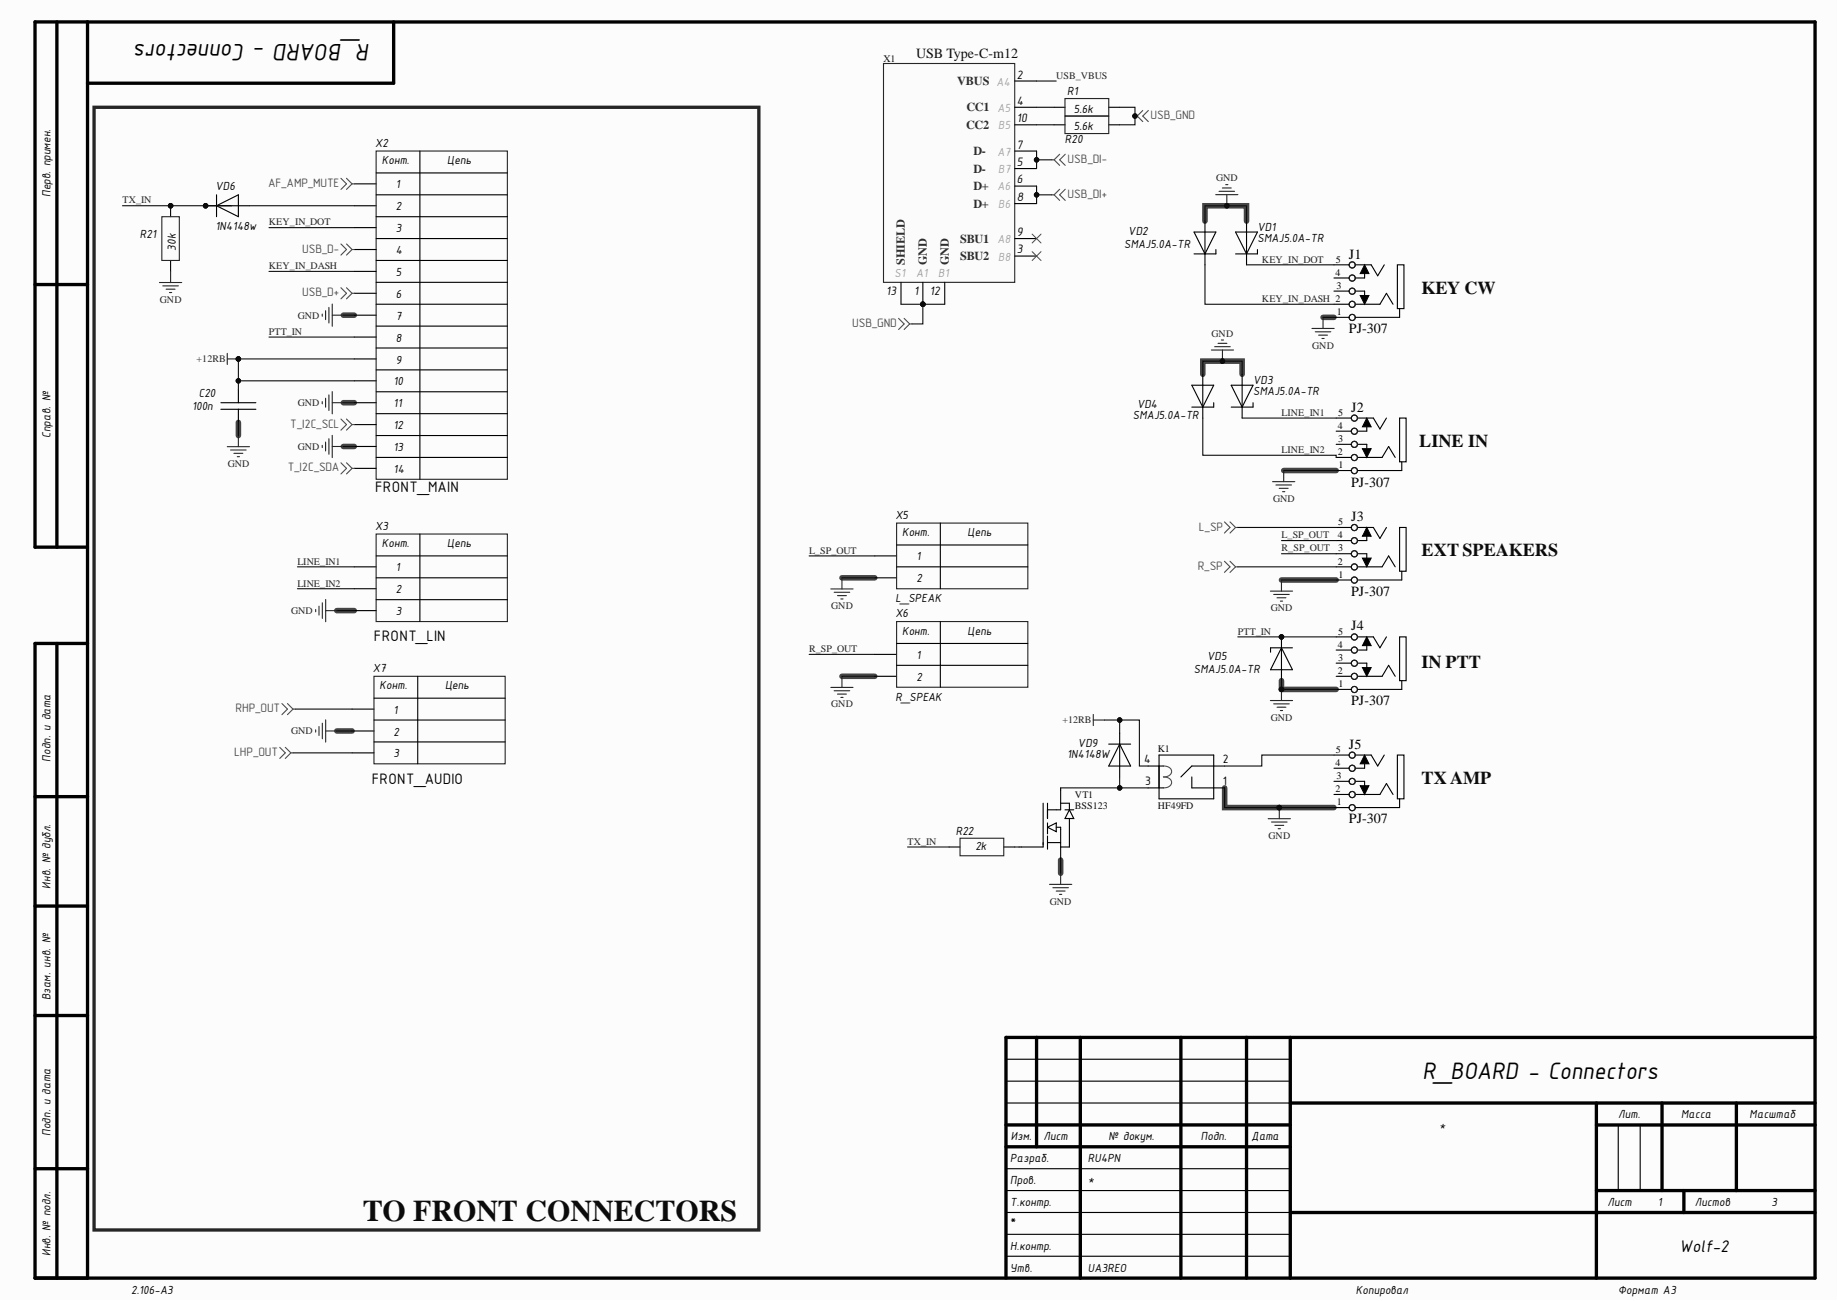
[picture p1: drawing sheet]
<svg xmlns="http://www.w3.org/2000/svg" width="420mm" height="297mm" viewBox="0 0 420 297" stroke-linecap="round" stroke-linejoin="round" font-family="sans-serif">
<defs><g id="words">
<text font-size="6.9" fill="#0e0e0e" x="82.9" y="278.9">TO FRONT CONNECTORS</text>
<g font-size="5.9">
<text x="84.6" y="10" transform="rotate(-180 84.6 10)">R_BOARD - Connectors</text>
<text x="324.9" y="246.4">R_BOARD - Connectors</text>
</g>
<text font-size="4.2" x="383.6" y="285.8">Wolf-2</text>
<g font-size="4.1" fill="#0e0e0e">
<text x="324.7" y="67.1">KEY CW</text>
<text x="324.2" y="102">LINE IN</text>
<text x="324.7" y="127">EXT SPEAKERS</text>
<text x="324.7" y="152.6">IN PTT</text>
<text x="324.7" y="179">TX AMP</text>
</g>
<g font-size="3.7">
<text x="85.7" y="112.3">FRONT_MAIN</text>
<text x="85.4" y="146.5">FRONT_LIN</text>
<text x="84.9" y="178.9">FRONT_AUDIO</text>
</g>
<text font-size="3.2" fill="#0e0e0e" x="209.2" y="13.3">USB Type-C-m12</text>
<g font-size="3.2">
<text x="308.1" y="59.1">J1</text>
<text x="308.1" y="76.1">PJ-307</text>
<text x="308.6" y="94">J2</text>
<text x="308.6" y="111.1">PJ-307</text>
<text x="308.6" y="119">J3</text>
<text x="308.6" y="136.1">PJ-307</text>
<text x="308.6" y="143.9">J4</text>
<text x="308.6" y="161">PJ-307</text>
<text x="308.1" y="170.9">J5</text>
<text x="308.1" y="188">PJ-307</text>
<text x="230.7" y="280.5">*</text>
</g>
<g font-size="2.9">
<text x="243.7" y="21.7">R1</text>
<text x="245.3" y="25.7">5.6k</text>
<text x="245.3" y="29.8">5.6k</text>
<text x="85.7" y="33.5">X2</text>
<text x="243.2" y="32.7">R20</text>
<text x="87.2" y="37.5">Конт.</text>
<text x="102.2" y="37.5">Цепь</text>
<text x="11.5" y="45" transform="rotate(-90 11.5 45)">Перв. примен.</text>
<text x="49.2" y="43.5">VD6</text>
<text x="90.4" y="43">1</text>
<text x="90.4" y="48">2</text>
<text x="49.2" y="52.5">1N4148w</text>
<text x="90.4" y="53">3</text>
<text x="257.7" y="53.7">VD2</text>
<text x="287.2" y="52.7">VD1</text>
<text x="32" y="54.2">R21</text>
<text x="40.2" y="57.2" transform="rotate(-90 40.2 57.2)">30k</text>
<text x="90.4" y="58">4</text>
<text x="256.8" y="56.7">SMAJ5.0A-TR</text>
<text x="287.2" y="55.3">SMAJ5.0A-TR</text>
<text x="90.4" y="63">5</text>
<text x="90.4" y="68">6</text>
<text x="90.4" y="73">7</text>
<text x="90.4" y="78">8</text>
<text x="90.4" y="83">9</text>
<text x="89.9" y="88">10</text>
<text x="286.2" y="87.7">VD3</text>
<text x="43.9" y="93.7">100n</text>
<text x="45.4" y="90.7">C20</text>
<text x="89.9" y="93">11</text>
<text x="258.7" y="95.7">SMAJ5.0A-TR</text>
<text x="259.7" y="93.2">VD4</text>
<text x="286.2" y="90.2">SMAJ5.0A-TR</text>
<text x="11.5" y="99.9" transform="rotate(-90 11.5 99.9)">Справ. №</text>
<text x="89.9" y="98">12</text>
<text x="89.9" y="103">13</text>
<text x="89.9" y="108">14</text>
<text x="204.5" y="118.5">X5</text>
<text x="85.7" y="120.9">X3</text>
<text x="87.2" y="125">Конт.</text>
<text x="102.2" y="125">Цепь</text>
<text x="206" y="122.4">Конт.</text>
<text x="221" y="122.4">Цепь</text>
<text x="90.4" y="130.5">1</text>
<text x="209.3" y="127.9">1</text>
<text x="90.4" y="135.5">2</text>
<text x="204.5" y="137.5">L_SPEAK</text>
<text x="209.3" y="132.9">2</text>
<text x="90.4" y="140.5">3</text>
<text x="204.5" y="140.9">X6</text>
<text x="206" y="144.9">Конт.</text>
<text x="221" y="144.9">Цепь</text>
<text x="85.2" y="153.4">X7</text>
<text x="209.3" y="150.4">1</text>
<text x="209.3" y="155.4">2</text>
<text x="272.7" y="153.7">SMAJ5.0A-TR</text>
<text x="275.7" y="150.7">VD5</text>
<text x="86.7" y="157.4">Конт.</text>
<text x="101.7" y="157.4">Цепь</text>
<text x="204.5" y="160">R_SPEAK</text>
<text x="89.9" y="163">1</text>
<text x="89.9" y="167.9">2</text>
<text x="11.5" y="173.9" transform="rotate(-90 11.5 173.9)">Подп. и дата</text>
<text x="89.9" y="172.9">3</text>
<text x="243.7" y="173.1">1N4148W</text>
<text x="246.2" y="170.7">VD9</text>
<text x="218.3" y="190.6">R22</text>
<text x="222.8" y="194.1">2k</text>
<text x="11.5" y="202.9" transform="rotate(-90 11.5 202.9)">Инв. № дубл.</text>
<text x="11.5" y="228.4" transform="rotate(-90 11.5 228.4)">Взам. инв. №</text>
<text x="328.7" y="257.9">*</text>
<text x="369.6" y="255.3">Лит.</text>
<text x="384" y="255.3">Масса</text>
<text x="399.6" y="255.3">Масштаб</text>
<text x="11.5" y="259.3" transform="rotate(-90 11.5 259.3)">Подп. и дата</text>
<text x="230.9" y="260.3">Изм.</text>
<text x="238.3" y="260.3">Лист</text>
<text x="253.2" y="260.3">№ докум.</text>
<text x="274.3" y="260.3">Подп.</text>
<text x="285.9" y="260.3">Дата</text>
<text x="230.7" y="265.3">Разраб.</text>
<text x="248.5" y="265.3">RU4PN</text>
<text x="230.7" y="270.3">Пров.</text>
<text x="230.7" y="275.3">Т.контр.</text>
<text x="248.5" y="270.3">*</text>
<text x="367.1" y="275.3">Лист</text>
<text x="378.6" y="275.3">1</text>
<text x="387.1" y="275.3">Листов</text>
<text x="404.6" y="275.3">3</text>
<text x="11.5" y="286.7" transform="rotate(-90 11.5 286.7)">Инв. № подл.</text>
<text x="230.7" y="285.4">Н.контр.</text>
<text x="230.7" y="290.4">Утв.</text>
<text x="248.5" y="290.4">UA3REO</text>
<text x="29.9" y="295.4">2.106-A3</text>
<text x="309.7" y="295.4">Копировал</text>
<text x="369.6" y="295.4">Формат А3</text>
</g>
<g font-size="2.9" fill="#a6a6a6">
<text x="228" y="29.5">B5</text>
<text x="227.8" y="35.5">A7</text>
<text x="228" y="39.5">B7</text>
<text x="228" y="47.6">B6</text>
<text x="228" y="59.5">B8</text>
</g>
<g font-size="2.9" fill="#a1a1a1">
<text x="204.3" y="63.2">S1</text>
<text x="209.2" y="63.2">A1</text>
<text x="214.3" y="63.2">B1</text>
</g>
<g font-size="2.8">
<text x="232.2" y="17.9">2</text>
<text x="232.2" y="23.9">4</text>
<text x="232.2" y="27.9">10</text>
<text x="232.2" y="33.9">7</text>
<text x="232.2" y="37.9">5</text>
<text x="232.2" y="41.9">6</text>
<text x="232.2" y="45.9">8</text>
<text x="232.2" y="53.9">9</text>
<text x="232.2" y="57.9">3</text>
<text x="202.4" y="67.4">13</text>
<text x="208.8" y="67.4">1</text>
<text x="212.4" y="67.4">12</text>
<text x="261.3" y="174.3">4</text>
<text x="261.6" y="179.3">3</text>
<text x="279.3" y="179.3">1</text>
<text x="279.3" y="174.3">2</text>
</g>
<g font-size="2.8" fill="#2e2e2e">
<text x="218.6" y="19.4">VBUS A4</text>
<text x="220.7" y="29.4">CC2</text>
<text x="220.7" y="25.4">CC1 A5</text>
<text x="222.3" y="35.4">D-</text>
<text x="222.3" y="39.4">D-</text>
<text x="222.3" y="43.4">D+ A6</text>
<text x="222.3" y="47.4">D+</text>
<text x="219.3" y="55.4">SBU1 A8</text>
<text x="219.3" y="59.4">SBU2</text>
<text x="206.7" y="60.5" transform="rotate(-90 206.7 60.5)">SHIELD</text>
<text x="211.7" y="60.5" transform="rotate(-90 211.7 60.5)">GND</text>
<text x="216.7" y="60.5" transform="rotate(-90 216.7 60.5)">GND</text>
</g>
<g font-size="2.8" fill="#4c4c4c">
<text x="262.8" y="27.2">USB_GND</text>
<text x="243.8" y="37.1">USB_DI-</text>
<text x="61.2" y="42.6">AF_AMP_MUTE</text>
<text x="243.8" y="45.2">USB_DI+</text>
<text x="69" y="57.7">USB_D-</text>
<text x="69" y="67.7">USB_D+</text>
<text x="194.6" y="74.6">USB_GND</text>
<text x="66.3" y="97.6">T_I2C_SCL</text>
<text x="65.7" y="107.6">T_I2C_SDA</text>
<text x="273.9" y="121.2">L_SP</text>
<text x="273.6" y="130.1">R_SP</text>
<text x="53.8" y="162.6">RHP_OUT</text>
<text x="53.5" y="172.6">LHP_OUT</text>
</g>
<g font-size="2.3" fill="#0e0e0e">
<text x="201.8" y="14">X1</text>
<text x="264.5" y="171.7">K1</text>
<text x="245.5" y="182.2">VT1</text>
<text x="245.5" y="184.7">BSS123</text>
<text x="264.5" y="184.7">HF49FD</text>
</g>
<g font-size="2.3" fill="#262626">
<text x="241.2" y="18">USB_VBUS</text>
<text x="277.7" y="41.4">GND</text>
<text x="28" y="46.5">TX_IN</text>
<text x="61.4" y="51.4">KEY_IN_DOT</text>
<text x="288.2" y="60">KEY_IN_DOT</text>
<text x="61.4" y="61.5">KEY_IN_DASH</text>
<text x="36.5" y="69.1">GND</text>
<text x="288.2" y="69">KEY_IN_DASH 2</text>
<text x="61.4" y="76.5">PTT_IN</text>
<text x="68" y="72.8">GND</text>
<text x="276.7" y="76.9">GND</text>
<text x="44.9" y="82.7">+12RB</text>
<text x="299.7" y="79.6">GND</text>
<text x="68" y="92.7">GND</text>
<text x="292.7" y="94.9">LINE_IN1</text>
<text x="52" y="106.5">GND</text>
<text x="68" y="102.7">GND</text>
<text x="292.7" y="103.5">LINE_IN2</text>
<text x="290.8" y="114.6">GND</text>
<text x="292.7" y="122.9">L_SP_OUT</text>
<text x="292.7" y="125.9">R_SP_OUT</text>
<text x="67.9" y="128.9">LINE_IN1</text>
<text x="184.8" y="126.4">L_SP_OUT</text>
<text x="67.9" y="133.9">LINE_IN2</text>
<text x="66.5" y="140.2">GND</text>
<text x="189.9" y="139">GND</text>
<text x="290.3" y="139.5">GND</text>
<text x="184.8" y="148.9">R_SP_OUT</text>
<text x="282.7" y="144.9">PTT_IN</text>
<text x="189.9" y="161.5">GND</text>
<text x="66.5" y="167.7">GND</text>
<text x="242.6" y="165.2">+12RB</text>
<text x="290.3" y="164.6">GND</text>
<text x="289.8" y="191.5">GND</text>
<text x="207.3" y="192.9">TX_IN</text>
<text x="239.8" y="206.5">GND</text>
</g>
<g font-size="2.3">
<text x="305.1" y="60">5</text>
<text x="305.1" y="63">4</text>
<text x="305.2" y="66">3</text>
<text x="305.3" y="72">1</text>
<text x="305.7" y="94.9">5</text>
<text x="305.6" y="98">4</text>
<text x="305.7" y="100.9">3</text>
<text x="305.6" y="104">2</text>
<text x="305.7" y="106.9">1</text>
<text x="305.7" y="120">5</text>
<text x="305.6" y="122.9">4</text>
<text x="305.7" y="125.9">3</text>
<text x="305.6" y="128.9">2</text>
<text x="305.7" y="131.9">1</text>
<text x="305.6" y="147.9">4</text>
<text x="305.7" y="144.9">5</text>
<text x="305.6" y="153.9">2</text>
<text x="305.7" y="150.9">3</text>
<text x="305.7" y="156.9">1</text>
<text x="305.1" y="171.9">5</text>
<text x="305.1" y="174.9">4</text>
<text x="305.2" y="177.9">3</text>
<text x="305.1" y="180.9">2</text>
<text x="305.3" y="183.9">1</text>
</g>
</g></defs>
<g fill="#fcfcfc">
<path d="M0 0h419.6v296.8h-419.6z" fill-rule="evenodd"/>
<path d="M0 0h419.6v296.8h-419.6z" fill-rule="evenodd"/>
</g>
<g fill="none" stroke="#434343" stroke-width="1.3">
<path d="M275.2 50.5v-3.5h9.5v3.5M78.4 72h2.5M302.2 72.5h2.5M54.4 96.4v3M78.4 91.9h2.5M274.7 85.5v-3h9v3M78.4 101.9h2.5M293.2 107.4h12M76.9 139.4h4M192.3 131.9h7.5M292.7 132.4h12.5M192.3 154.4h7.5"/>
<path d="M292.7 155.4v2h12.5M76.9 166.9h3.5M279.7 179.9v4.5h25M242.3 196.4v3"/>
</g>
<g fill="none" stroke="#000" stroke-width=".76">
<path d="M13 5v119.9M20 5v286.8M89.9 5v14h-69.9M8 65h12M20 124.9h-12v-119.9h406.6v286.8h-406.6v-144.9h12M13 146.9v144.9M8 181.9h12M8 206.9h12M8 231.9h12M236.8 236.9v24.9M246.7 236.9v54.9M269.7 236.9v54.9"/>
<path d="M284.7 236.9v54.9M294.7 236.9v54.9M414.6 236.9h-184.8v54.9M229.8 256.8h64.9M294.7 251.8h119.9M364.6 256.9h50M364.6 251.8v40M379.6 251.8v20M396.6 251.8v20M8 266.8h12M229.8 261.8h64.9M294.7 276.8h119.9"/>
<path d="M364.6 271.8h50M384.6 271.8v5"/>
</g>
<g fill="none" stroke="#000" stroke-width=".25">
<path d="M305.2 95.5h3.5M305.2 98.4h3.5M310.2 95.5h3.5l1.5 2.4 1.5-2.4M312.2 97.4v1h-2M319.7 95.5h1.5v9.9h-1.5zM305.2 107.4h3.5M305.2 104.4h3.5M305.2 101.4h3.5M310.2 104.4h5.5l1.5-2.5 1.5 2.5M310.2 101.4h2v1M320.2 105.4v2h-10M80.9 129.4h5"/>
<path d="M80.9 134.4h5M80.9 139.4h5M85.9 126.9h30M85.9 131.9h30M85.9 136.9h30M95.9 121.9v20M305.2 129.4h3.5M305.2 132.4h3.5M305.2 120.4h3.5M305.2 123.4h3.5M305.2 126.4h3.5M310.2 129.4h5.5l1.5-2.5 1.5 2.5"/>
<path d="M310.2 126.4h2v1M310.2 120.4h3.5l1.5 2.5 1.5-2.5M312.2 122.4v1h-2M319.7 120.4h1.5v10h-1.5zM320.2 130.4v2h-10M305.2 157.4h3.5M305.2 145.4h3.5M305.2 154.4h3.5M305.2 148.4h3.5M305.2 151.4h3.5M310.2 151.4h2v1M310.2 145.4h3.5l1.5 2.5 1.5-2.5"/>
<path d="M310.2 154.4h5.5l1.5-2.5 1.5 2.5M312.2 147.4v1h-2M319.7 145.4h1.5v10h-1.5zM320.2 155.4v2h-10M229.8 251.8h64.9M229.8 246.8h64.9M229.8 241.8h64.9M369.6 256.9v14.9M374.6 256.9v14.9M229.8 276.8h64.9M229.8 271.8h64.9M229.8 266.8h64.9"/>
<path d="M229.8 286.8h64.9M229.8 281.8h64.9"/>
</g>
<path d="M72.1 139.2v.5M72.9 138.4v2M73.6 137.6v3.6M74.4 136.9v5.1M74.4 139.4h2.5M85.9 121.9h30v20h-30zM290.2 159.9h5M292.7 157.4v2.5M290.9 160.7h3.6M291.7 161.5h2M292.4 162.2h.5" fill="none" stroke="#262626" stroke-width=".25"/>
<g fill="none" stroke="#1c1c1c" stroke-width=".25">
<circle cx="309.3" cy="95.5" r=".7"/>
<circle cx="309.3" cy="98.5" r=".7"/>
<circle cx="309.3" cy="107.5" r=".7"/>
<circle cx="309.3" cy="101.5" r=".7"/>
<circle cx="309.3" cy="104.5" r=".7"/>
<circle cx="309.3" cy="126.4" r=".7"/>
<circle cx="309.3" cy="120.4" r=".7"/>
<circle cx="309.3" cy="132.4" r=".7"/>
<circle cx="309.3" cy="129.4" r=".7"/>
<circle cx="309.3" cy="123.4" r=".7"/>
<circle cx="309.3" cy="148.4" r=".7"/>
<circle cx="309.3" cy="154.4" r=".7"/>
<circle cx="309.3" cy="145.4" r=".7"/>
<circle cx="309.3" cy="157.4" r=".7"/>
<circle cx="309.3" cy="151.4" r=".7"/>
</g>
<g fill="#000">
<path d="M312.2 95.5l1 1.9h-2z" fill-rule="evenodd"/>
<path d="M311.2 102.4h2l-1 2z" fill-rule="evenodd"/>
<path d="M312.2 120.4l1 2h-2z" fill-rule="evenodd"/>
<path d="M311.2 127.4h2l-1 2z" fill-rule="evenodd"/>
<path d="M312.2 145.4l1 2h-2z" fill-rule="evenodd"/>
<path d="M311.2 152.4h2l-1 2z" fill-rule="evenodd"/>
</g>
<path d="M312.2 95.5l1 1.9h-2zM311.2 102.4h2l-1 2zM311.2 127.4h2l-1 2zM312.2 120.4l1 2h-2zM311.2 152.4h2l-1 2zM312.2 145.4l1 2h-2z" fill="none" stroke="#000" stroke-width=".23"/>
<circle cx="292.7" cy="157.4" r=".51" fill="#0e0e0e"/>
<circle cx="292.7" cy="157.4" r=".51" fill="none" stroke="#0e0e0e" stroke-width=".23"/>
<g fill="none" stroke="#262626" stroke-width=".25">
<path d="M276.7 79.9h5.1M277.4 79.2h3.6M278.2 78.4h2M279 77.6h.5M279.2 79.9v2.6M204.8 119.4h30v15h-30zM290.7 110h5M291.4 110.7h3.6M292.2 111.5h2M292.9 112.3h.6M293.2 107.4v2.6M189.8 134.5h5"/>
<path d="M190.5 135.2h3.6M191.3 136h2M192 136.7h.6M192.3 131.9v2.6M290.2 135h5M290.9 135.7h3.6M291.7 136.5h2M292.4 137.2h.5M292.7 132.4v2.6M189.8 156.9h5M190.5 157.7h3.6M191.3 158.5h2"/>
<path d="M192 159.2h.6M192.3 154.4v2.5M204.8 141.9h30v15h-30z"/>
</g>
<g fill="none" stroke="#000" stroke-width=".25">
<path d="M272.2 88h5l-2.5 4.9zM274.7 85.5v10M277.2 91.9v1h-5M281.2 88h5l-2.5 4.9zM283.7 85.5v10M286.2 91.9v1h-5M214.8 119.4v15M199.8 126.9h5M199.8 131.9h5M204.8 124.4h30M204.8 129.4h30M199.8 149.4h5"/>
<path d="M199.8 154.4h5M204.8 146.9h30M204.8 151.9h30M214.8 141.9v15"/>
</g>
<circle cx="279.2" cy="82.5" r=".51" fill="#0e0e0e"/>
<circle cx="279.2" cy="82.5" r=".51" fill="none" stroke="#0e0e0e" stroke-width=".23"/>
<g fill="none" stroke="#000" stroke-width=".25">
<path d="M272.7 53h5l-2.5 5zM275.2 50.5v10M277.7 57v1h-5M282.2 53h5l-2.5 5zM284.7 50.5v10M287.2 57v1h-5M304.7 72.5h3.5M304.7 60.5h3.5M304.7 69.5h3.5M304.7 63.5h3.5M304.7 66.5h3.5M309.7 60.5h3.5l1.5 2.5 1.5-2.5"/>
<path d="M309.7 69.5h5.5l1.5-2.5 1.5 2.5M309.7 66.5h2v1M311.7 62.5v1h-2M319.2 60.5h1.5v10h-1.5zM319.7 70.5v2h-10"/>
</g>
<g fill="none" stroke="#1c1c1c" stroke-width=".25">
<circle cx="308.8" cy="69.5" r=".7"/>
<circle cx="308.8" cy="63.5" r=".7"/>
<circle cx="308.8" cy="72.5" r=".7"/>
<circle cx="308.8" cy="60.5" r=".7"/>
<circle cx="308.8" cy="66.5" r=".7"/>
</g>
<g fill="#000">
<path d="M311.7 60.5l1 2h-2z" fill-rule="evenodd"/>
<path d="M310.7 67.5h2l-1 2z" fill-rule="evenodd"/>
</g>
<path d="M310.7 67.5h2l-1 2zM311.7 60.5l1 2h-2z" fill="none" stroke="#000" stroke-width=".23"/>
<path d="M277.7 44.4h5M278.4 43.7h3.6M279.2 42.9h2M280 42.2h.5M280.2 44.4v2.6M299.6 75h5.1M300.4 75.8h3.6M301.2 76.5h2M301.9 77.3h.5M302.2 72.5v2.5" fill="none" stroke="#262626" stroke-width=".25"/>
<circle cx="280.2" cy="47" r=".51" fill="#0e0e0e"/>
<circle cx="280.2" cy="47" r=".51" fill="none" stroke="#0e0e0e" stroke-width=".23"/>
<path d="M304.7 172.4h3.5M304.7 175.4h3.5M304.7 178.4h3.5M309.7 172.4h3.5l1.5 2.5 1.5-2.5M309.7 178.4h2v1M311.7 174.4v1h-2M319.2 172.4h1.5v10h-1.5zM304.7 184.4h3.5M304.7 181.4h3.5M309.7 181.4h5.5l1.5-2.5 1.5 2.5M319.7 182.4v2h-10" fill="none" stroke="#000" stroke-width=".25"/>
<g fill="none" stroke="#1c1c1c" stroke-width=".25">
<circle cx="308.8" cy="175.4" r=".7"/>
<circle cx="308.8" cy="178.4" r=".7"/>
<circle cx="308.8" cy="172.4" r=".7"/>
<circle cx="308.8" cy="181.4" r=".7"/>
<circle cx="308.8" cy="184.4" r=".7"/>
</g>
<g fill="#000">
<path d="M311.7 172.4l1 2h-2z" fill-rule="evenodd"/>
<path d="M310.7 179.4h2l-1 2z" fill-rule="evenodd"/>
</g>
<path d="M310.7 179.4h2l-1 2zM311.7 172.4l1 2h-2z" fill="none" stroke="#000" stroke-width=".23"/>
<path d="M289.7 186.9h5M290.4 187.7h3.6M291.2 188.4h2M291.9 189.2h.5M292.2 184.4v2.5" fill="none" stroke="#262626" stroke-width=".25"/>
<circle cx="292.2" cy="184.4" r=".51" fill="#0e0e0e"/>
<circle cx="292.2" cy="184.4" r=".51" fill="none" stroke="#0e0e0e" stroke-width=".23"/>
<path d="M262.2 179.9h3.5M262.2 174.9h3.5M264.7 172.4h12.5v10h-12.5zM272.2 177.4v2.5h7.5M279.7 174.9h-7.5l-2.5 2.5" fill="none" stroke="#000" stroke-width=".25"/>
<path d="M265.7 174.9a1.43 1.43 0 0 1 1.8 1.6l-.6 .7-1.2 .2a1.43 1.43 0 0 1 1.8 1.6l-.8 .7-1 .2" fill="none" stroke="#4c4c4c" stroke-width=".25"/>
<path d="M242.3 199.4v2.5M239.7 201.9h5.1M240.5 202.7h3.5M241.2 203.4h2.1M242 204.2h.5" fill="none" stroke="#262626" stroke-width=".25"/>
<path d="M21.5 24.5h151.8v256.3h-151.8z" fill="none" stroke="#262626" stroke-width=".76"/>
<circle cx="292.7" cy="145.4" r=".51" fill="#0e0e0e"/>
<circle cx="292.7" cy="145.4" r=".51" fill="none" stroke="#0e0e0e" stroke-width=".23"/>
<path d="M292.7 145.4v2.5M292.7 152.9v2.5" fill="none" stroke="#000" stroke-width=".25"/>
<circle cx="292.7" cy="145.4" r=".51" fill="#0e0e0e"/>
<circle cx="292.7" cy="145.4" r=".51" fill="none" stroke="#0e0e0e" stroke-width=".23"/>
<path d="M292.7 147.9l2.5 5h-5zM292.7 147.9v5M295.2 147.9h-5v1" fill="none" stroke="#000" stroke-width=".25"/>
<g fill="none" stroke="#4c4c4c" stroke-width=".25">
<path d="M240.3 36.5h.5M240.8 36.5l1.2 1.3M242 35.2l-1.2 1.3M243.3 35.2l-1.3 1.3 1.3 1.3M240.3 44.5h.5M240.8 44.5l1.2 1.3M242 43.2l-1.2 1.3M243.3 43.2l-1.3 1.3 1.3 1.3M205.2 72.7l1.3 1.3-1.3 1.2M206.5 72.7l1.3 1.3M207.8 74l-1.3 1.2M207.8 74h.5"/>
<path d="M279.7 119.2l1.2 1.2-1.2 1.3M280.9 119.2l1.3 1.2M279.7 128.2l1.2 1.2-1.2 1.3M280.9 128.2l1.3 1.2M282.2 120.4l-1.3 1.3M282.2 120.4h.5M282.2 129.4l-1.3 1.3M282.2 129.4h.5"/>
</g>
<circle cx="47" cy="47" r=".51" fill="#0e0e0e"/>
<circle cx="47" cy="47" r=".51" fill="none" stroke="#0e0e0e" stroke-width=".23"/>
<path d="M47 47h2.5M54.4 47h2.5" fill="none" stroke="#000" stroke-width=".25"/>
<circle cx="47" cy="47" r=".51" fill="#0e0e0e"/>
<circle cx="47" cy="47" r=".51" fill="none" stroke="#0e0e0e" stroke-width=".23"/>
<path d="M49.5 44.5v5M49.5 47l4.9-2.5v5zM49.5 47h4.9" fill="none" stroke="#000" stroke-width=".25"/>
<circle cx="39" cy="47" r=".51" fill="#0e0e0e"/>
<circle cx="39" cy="47" r=".51" fill="none" stroke="#0e0e0e" stroke-width=".23"/>
<path d="M39 47v2.5" fill="none" stroke="#000" stroke-width=".25"/>
<circle cx="39" cy="47" r=".51" fill="#0e0e0e"/>
<circle cx="39" cy="47" r=".51" fill="none" stroke="#0e0e0e" stroke-width=".23"/>
<g fill="none" stroke="#000" stroke-width=".25">
<path d="M39 59.5v2.5M242.3 179.9v5h-3M253.2 169.9h5M255.7 167.4v10M255.7 169.9l2.5 5h-5zM216.8 193.4h2.5M229.3 193.4h2.5M238.3 183.4v10h-5.5M239.3 188.9l2-1v2zM239.3 183.4v3.5M239.3 187.9v2.5M239.3 190.9v3"/>
<path d="M239.3 192.4h3M241.3 188.9h1v7.5M242.3 183.4h2v1.5M243.2 184.9h2M244.3 184.9l.9 2h-2zM244.3 186.9v6.5h-2"/>
</g>
<path d="M37 49.5h4v10h-4zM36.4 64.5h5.1M37.2 65.3h3.5M37.9 66h2.1M38.7 66.8h.5M39 62v2.5M249.7 163.1v2.6M249.7 164.4h2.5M219.3 191.4h10v4h-10z" fill="none" stroke="#262626" stroke-width=".25"/>
<circle cx="210.8" cy="69.5" r=".51" fill="#0e0e0e"/>
<circle cx="210.8" cy="69.5" r=".51" fill="none" stroke="#0e0e0e" stroke-width=".23"/>
<path d="M201.8 14.5h30v50h-30z" fill-rule="evenodd" fill="#fbfbfb"/>
<path d="M201.8 14.5h30v50h-30z" fill="none" stroke="#262626" stroke-width=".25"/>
<path d="M231.8 28.5h5M231.8 34.5h5M231.8 38.5h5M231.8 42.5h5M231.8 46.5h5M231.8 54.5h5M231.8 58.5h5M210.8 64.5v5" fill="none" stroke="#000" stroke-width=".25"/>
<circle cx="210.8" cy="69.5" r=".51" fill="#0e0e0e"/>
<circle cx="210.8" cy="69.5" r=".51" fill="none" stroke="#0e0e0e" stroke-width=".23"/>
<path d="M231.8 18.5h5M231.8 24.5h5M240.8 24.5h2.4M240.8 28.5h2.4M253.2 24.5h2.5M253.2 28.5h2.5M205.8 64.5v5M215.8 64.5v5" fill="none" stroke="#000" stroke-width=".25"/>
<path d="M235.7 53.5l2.1 2M235.7 57.5l2.1 2M237.8 53.5l-2.1 2M237.8 57.5l-2.1 2" fill="none" stroke="#4c4c4c" stroke-width=".23"/>
<path d="M243.2 22.5h10v4h-10zM243.2 26.5h10v4h-10z" fill="none" stroke="#262626" stroke-width=".25"/>
<path d="M259.2 26.5h.5M259.7 26.5l1.3 1.3M261 25.2l-1.3 1.3M262.3 25.2l-1.3 1.3 1.3 1.3" fill="none" stroke="#4c4c4c" stroke-width=".25"/>
<circle cx="259.2" cy="26.5" r=".51" fill="#0e0e0e"/>
<circle cx="259.2" cy="26.5" r=".51" fill="none" stroke="#0e0e0e" stroke-width=".23"/>
<g fill="none" stroke="#000" stroke-width=".25">
<path d="M85.9 39.5h30M95.9 34.5v74.9M80.9 42h5M80.9 47h5M80.9 52h5M80.9 57h5M85.9 44.5h30M85.9 49.5h30M85.9 54.5h30M85.9 59.5h30M80.9 62h5M80.9 67h5"/>
<path d="M80.9 72h5M80.9 77h5M85.9 64.5h30M85.9 69.5h30M85.9 74.5h30M85.9 79.5h30M50.4 93.4h8M50.4 91.9h8M54.4 88.9v3M54.4 93.4v3M80.9 91.9h5M80.9 82h5"/>
<path d="M80.9 86.9h5M80.9 96.9h5M85.9 84.5h30M85.9 89.4h30M85.9 94.4h30M85.9 99.4h30M80.9 101.9h5M80.9 106.9h5M85.9 104.4h30M85.4 159.4h30M95.4 154.4v20M80.4 161.9h5"/>
<path d="M80.4 166.9h5M80.4 171.9h5M85.4 164.4h30M85.4 169.4h30"/>
</g>
<g fill="none" stroke="#262626" stroke-width=".25">
<path d="M85.9 34.5h30v74.9h-30zM73.6 71.7v.5M74.4 70.9v2.1M75.1 70.2v3.5M75.9 69.4v5.1M75.9 72h2.5M51.9 80.7v2.5M51.9 82h2.5M85.4 154.4h30v20h-30zM72.1 166.6v.6M72.9 165.9v2M73.6 165.1v3.6"/>
<path d="M74.4 164.4v5M74.4 166.9h2.5"/>
</g>
<g fill="none" stroke="#4c4c4c" stroke-width=".25">
<path d="M77.9 40.7l1.2 1.3-1.2 1.2M77.9 55.7l1.2 1.3-1.2 1.2M79.1 40.7l1.3 1.3M79.1 55.7l1.3 1.3M80.4 42l-1.3 1.2M80.4 42h.5M80.4 57l-1.3 1.2M80.4 57h.5M77.9 65.7l1.2 1.3-1.2 1.2M79.1 65.7l1.3 1.3M80.4 67l-1.3 1.2M80.4 67h.5"/>
<path d="M63.9 170.6l1.3 1.3-1.3 1.3M64.4 160.6l1.3 1.3-1.3 1.3M65.2 170.6l1.2 1.3M65.7 160.6l1.2 1.3M66.4 171.9h.5M66.4 171.9l-1.2 1.3M66.9 161.9l-1.2 1.3M66.9 161.9h.5"/>
</g>
<circle cx="54.4" cy="82" r=".51" fill="#0e0e0e"/>
<circle cx="54.4" cy="82" r=".51" fill="none" stroke="#0e0e0e" stroke-width=".23"/>
<path d="M77.9 95.7l1.2 1.2-1.2 1.3M79.1 95.7l1.3 1.2M80.4 96.9l-1.3 1.3M80.4 96.9h.5M77.9 105.7l1.2 1.2-1.2 1.3M79.1 105.7l1.3 1.2M80.4 106.9l-1.3 1.3M80.4 106.9h.5" fill="none" stroke="#4c4c4c" stroke-width=".25"/>
<g fill="none" stroke="#262626" stroke-width=".25">
<path d="M54.4 99.4v2.6M73.6 91.7v.5M74.4 90.9v2.1M75.1 90.2v3.5M75.9 89.4v5.1M75.9 99.4v5.1M75.9 91.9h2.5M51.9 102h5.1M52.7 102.7h3.5M53.4 103.5h2.1M54.2 104.3h.5M73.6 101.7v.5"/>
<path d="M74.4 100.9v2.1M75.1 100.2v3.5M75.9 101.9h2.5"/>
</g>
<path d="M67.9 129.4h13M67.9 134.4h13M76.9 139.4h4M282.7 145.4h22.5" fill="none" stroke="#0e0e0e" stroke-width=".25"/>
<circle cx="292.7" cy="145.4" r=".51" fill="#0e0e0e"/>
<circle cx="292.7" cy="145.4" r=".51" fill="none" stroke="#0e0e0e" stroke-width=".23"/>
<path d="M292.7 157.4h12.5" fill="none" stroke="#0e0e0e" stroke-width=".25"/>
<circle cx="292.7" cy="157.4" r=".51" fill="#0e0e0e"/>
<circle cx="292.7" cy="157.4" r=".51" fill="none" stroke="#0e0e0e" stroke-width=".23"/>
<g fill="none" stroke="#0e0e0e" stroke-width=".25">
<path d="M274.7 95.5v8.4h30.5v.5M274.7 85.5v-3h9v3M283.7 95.5h21.5M293.2 107.4h12M184.8 126.9h15M192.3 131.9h7.5M282.7 120.4h22.5M282.7 129.4h22.5M292.7 132.4h12.5M292.7 123.4h12.5M292.7 126.4h12.5M184.8 149.4h15"/>
<path d="M192.3 154.4h7.5"/>
</g>
<circle cx="279.2" cy="82.5" r=".51" fill="#0e0e0e"/>
<circle cx="279.2" cy="82.5" r=".51" fill="none" stroke="#0e0e0e" stroke-width=".23"/>
<path d="M275.2 50.5v-3.5h9.5v3.5M275.2 60.5v9h29.5M284.7 60.5h20M302.2 72.5h2.5" fill="none" stroke="#0e0e0e" stroke-width=".25"/>
<circle cx="280.2" cy="47" r=".51" fill="#0e0e0e"/>
<circle cx="280.2" cy="47" r=".51" fill="none" stroke="#0e0e0e" stroke-width=".23"/>
<path d="M292.2 184.4h12.5" fill="none" stroke="#0e0e0e" stroke-width=".25"/>
<circle cx="292.2" cy="184.4" r=".51" fill="#0e0e0e"/>
<circle cx="292.2" cy="184.4" r=".51" fill="none" stroke="#0e0e0e" stroke-width=".23"/>
<path d="M279.7 179.9v4.5h12.5" fill="none" stroke="#0e0e0e" stroke-width=".25"/>
<circle cx="292.2" cy="184.4" r=".51" fill="#0e0e0e"/>
<circle cx="292.2" cy="184.4" r=".51" fill="none" stroke="#0e0e0e" stroke-width=".23"/>
<path d="M292.7 155.4v2M304.7 172.4h-16.5v2.5h-8.5" fill="none" stroke="#0e0e0e" stroke-width=".25"/>
<circle cx="292.7" cy="157.4" r=".51" fill="#0e0e0e"/>
<circle cx="292.7" cy="157.4" r=".51" fill="none" stroke="#0e0e0e" stroke-width=".23"/>
<path d="M252.2 164.4h8v10.5h2M242.3 196.4v3" fill="none" stroke="#0e0e0e" stroke-width=".25"/>
<circle cx="255.7" cy="164.4" r=".51" fill="#0e0e0e"/>
<circle cx="255.7" cy="164.4" r=".51" fill="none" stroke="#0e0e0e" stroke-width=".23"/>
<path d="M242.3 179.9h19.9M207.3 193.4h9.5M231.8 193.4h1" fill="none" stroke="#0e0e0e" stroke-width=".25"/>
<circle cx="255.7" cy="179.9" r=".51" fill="#0e0e0e"/>
<circle cx="255.7" cy="179.9" r=".51" fill="none" stroke="#0e0e0e" stroke-width=".23"/>
<path d="M255.7 177.4v2.5" fill="none" stroke="#0e0e0e" stroke-width=".25"/>
<circle cx="255.7" cy="179.9" r=".51" fill="#0e0e0e"/>
<circle cx="255.7" cy="179.9" r=".51" fill="none" stroke="#0e0e0e" stroke-width=".23"/>
<path d="M255.7 164.4v3" fill="none" stroke="#0e0e0e" stroke-width=".25"/>
<circle cx="255.7" cy="164.4" r=".51" fill="#0e0e0e"/>
<circle cx="255.7" cy="164.4" r=".51" fill="none" stroke="#0e0e0e" stroke-width=".23"/>
<path d="M205.8 69.5h10" fill="none" stroke="#0e0e0e" stroke-width=".25"/>
<circle cx="210.8" cy="69.5" r=".51" fill="#0e0e0e"/>
<circle cx="210.8" cy="69.5" r=".51" fill="none" stroke="#0e0e0e" stroke-width=".23"/>
<path d="M210.8 69.5v4.5h-2.5" fill="none" stroke="#0e0e0e" stroke-width=".25"/>
<circle cx="210.8" cy="69.5" r=".51" fill="#0e0e0e"/>
<circle cx="210.8" cy="69.5" r=".51" fill="none" stroke="#0e0e0e" stroke-width=".23"/>
<path d="M236.8 18.5h4.5M240.3 44.5h-3.5v2" fill="none" stroke="#0e0e0e" stroke-width=".25"/>
<circle cx="236.8" cy="44.5" r=".51" fill="#0e0e0e"/>
<circle cx="236.8" cy="44.5" r=".51" fill="none" stroke="#0e0e0e" stroke-width=".23"/>
<path d="M236.8 42.5v2" fill="none" stroke="#0e0e0e" stroke-width=".25"/>
<circle cx="236.8" cy="44.5" r=".51" fill="#0e0e0e"/>
<circle cx="236.8" cy="44.5" r=".51" fill="none" stroke="#0e0e0e" stroke-width=".23"/>
<path d="M240.3 36.5h-3.5v2" fill="none" stroke="#0e0e0e" stroke-width=".25"/>
<circle cx="236.8" cy="36.5" r=".51" fill="#0e0e0e"/>
<circle cx="236.8" cy="36.5" r=".51" fill="none" stroke="#0e0e0e" stroke-width=".23"/>
<path d="M236.8 34.5v2" fill="none" stroke="#0e0e0e" stroke-width=".25"/>
<circle cx="236.8" cy="36.5" r=".51" fill="#0e0e0e"/>
<circle cx="236.8" cy="36.5" r=".51" fill="none" stroke="#0e0e0e" stroke-width=".23"/>
<path d="M236.8 24.5h4M236.8 28.5h4M255.7 24.5h3.5v4h-3.5" fill="none" stroke="#0e0e0e" stroke-width=".25"/>
<circle cx="259.2" cy="26.5" r=".51" fill="#0e0e0e"/>
<circle cx="259.2" cy="26.5" r=".51" fill="none" stroke="#0e0e0e" stroke-width=".23"/>
<path d="M28 47h24.9M56.9 47h24M66.9 171.9h13.5M67.4 161.9h13M76.9 166.9h3.5" fill="none" stroke="#0e0e0e" stroke-width=".25"/>
<circle cx="47" cy="47" r=".51" fill="#0e0e0e"/>
<circle cx="47" cy="47" r=".51" fill="none" stroke="#0e0e0e" stroke-width=".23"/>
<circle cx="39" cy="47" r=".51" fill="#0e0e0e"/>
<circle cx="39" cy="47" r=".51" fill="none" stroke="#0e0e0e" stroke-width=".23"/>
<path d="M61.4 52h19.5M61.4 62h19.5M61.4 77h19.5M78.4 72h2.5M54.4 82v4.9h26.5" fill="none" stroke="#0e0e0e" stroke-width=".25"/>
<circle cx="54.4" cy="82" r=".51" fill="#0e0e0e"/>
<circle cx="54.4" cy="82" r=".51" fill="none" stroke="#0e0e0e" stroke-width=".23"/>
<circle cx="54.4" cy="86.9" r=".51" fill="#0e0e0e"/>
<circle cx="54.4" cy="86.9" r=".51" fill="none" stroke="#0e0e0e" stroke-width=".23"/>
<path d="M54.4 82h26.5" fill="none" stroke="#0e0e0e" stroke-width=".25"/>
<circle cx="54.4" cy="82" r=".51" fill="#0e0e0e"/>
<circle cx="54.4" cy="82" r=".51" fill="none" stroke="#0e0e0e" stroke-width=".23"/>
<path d="M54.4 86.9v2M78.4 91.9h2.5M78.4 101.9h2.5" fill="none" stroke="#0e0e0e" stroke-width=".25"/>
<circle cx="54.4" cy="86.9" r=".51" fill="#0e0e0e"/>
<circle cx="54.4" cy="86.9" r=".51" fill="none" stroke="#0e0e0e" stroke-width=".23"/>
<path d="M54.4 96.4v3" fill="none" stroke="#0e0e0e" stroke-width=".25"/>
<use href="#words"/>
</svg>
